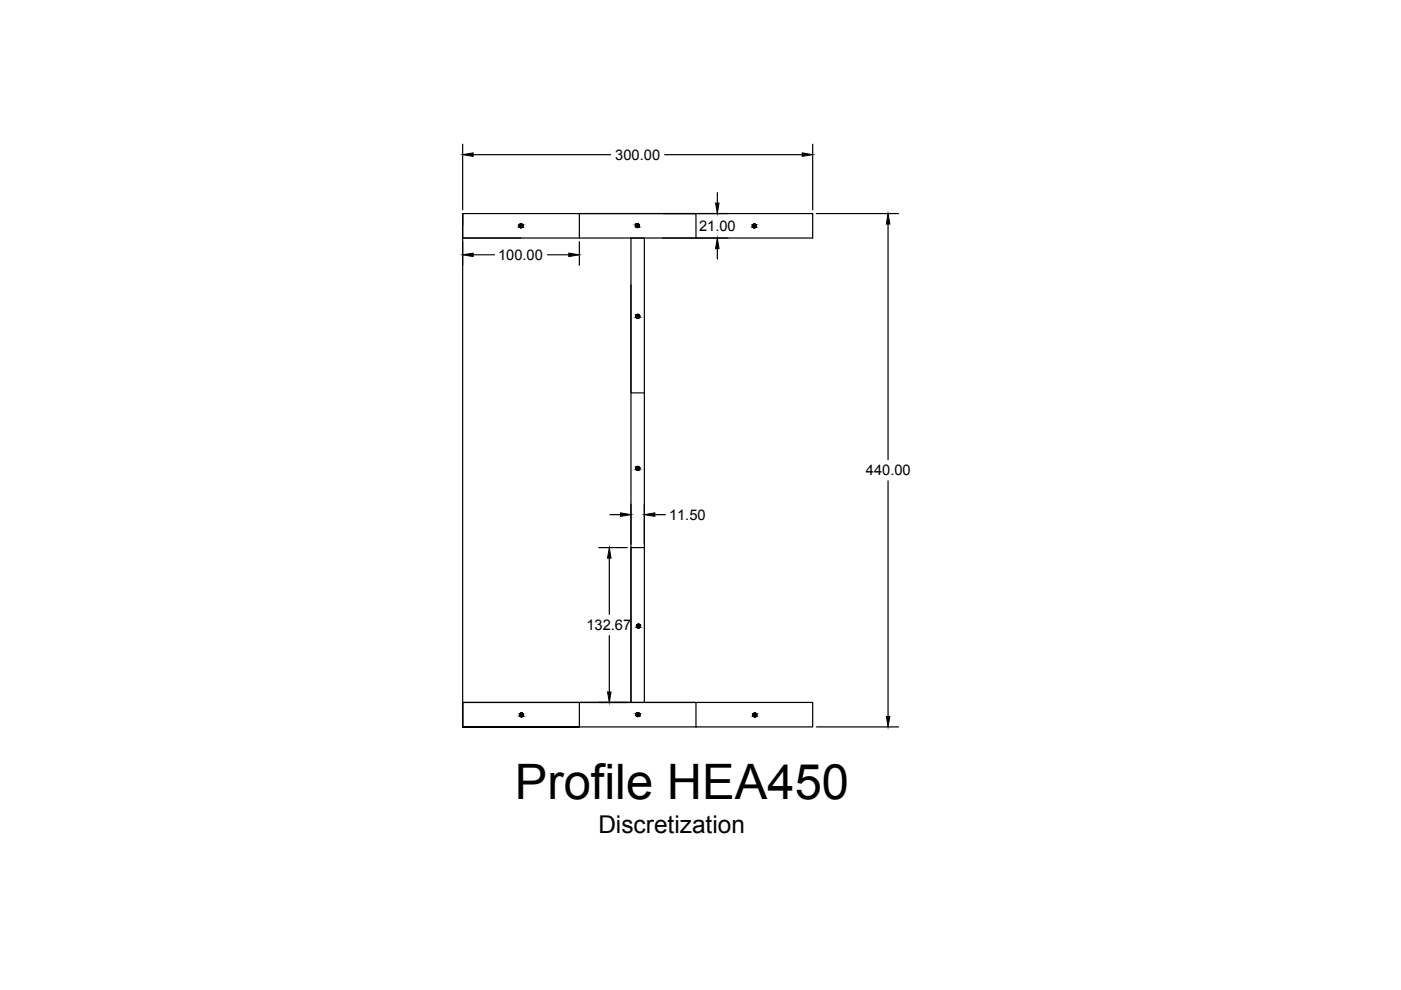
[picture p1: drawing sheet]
<svg xmlns="http://www.w3.org/2000/svg" width="297mm" height="210mm" viewBox="0 0 297 210" stroke-linecap="round" stroke-linejoin="round" font-family="sans-serif">
<defs><g id="words">
<text font-size="10.4" x="109.1" y="169.5">Profile HEA450</text>
<text font-size="5.2" x="126.9" y="176.5">Discretization</text>
<g font-size="3.1">
<text x="130.5" y="33.9">300.00</text>
<text x="148.2" y="49">21.00</text>
<text x="105.6" y="55.1">100.00</text>
<text x="183.6" y="100.8">440.00</text>
<text x="141.8" y="110.2">11.50</text>
<text x="124.3" y="133.6">132.67</text>
</g>
</g></defs>
<!-- layer: 0 -->
<g fill="none" stroke="#000" stroke-width=".25">
<path d="M98.1 30.6v13.9M100.3 32.8h29.2M140.9 32.8h29.2M172.3 30.6v13.9M98.1 45.3h74.2v5.2h-74.2zM98.1 50.5h12.4M98.1 45.3v108.8M100.3 54h4.5M116.1 54h4.5M122.8 50.5v-5.2h24.8v5.2M122.8 51.3v4.9M140.5 50.5h13.8"/>
<path d="M140.5 45.3h13.8M152.1 40.8v2.3M152.1 52.7v2.2M173.1 45.3h17.4M188.3 47.5v50M133.8 60.4v88.5h-35.7v5.2v-5.2h74.2v5.2h-74.2h24.7v-5.2h24.8v5.2M136.6 83.3h-2.8v-32.8h2.8v98.4M127 116.1h6M129.2 118.3v12M129.3 109.1h2.3M133.8 106.9v8.4M136.6 116.1h-2.8v32.8"/>
<path d="M138.8 109.1h2.3M188.3 101.9v50M129.2 134.8v11.9M127 148.9h6M173.1 154.1h17.4"/>
<circle cx="110.4" cy="47.9" r=".41"/>
<circle cx="135.1" cy="47.8" r=".41"/>
<circle cx="159.9" cy="47.9" r=".41"/>
<circle cx="135.2" cy="67.1" r=".41"/>
<circle cx="135.2" cy="99.3" r=".41"/>
<circle cx="135.4" cy="132.7" r=".41"/>
<circle cx="110.5" cy="151.6" r=".41"/>
<circle cx="135.2" cy="151.5" r=".41"/>
<circle cx="160" cy="151.6" r=".41"/>
</g>
<g fill="#000" stroke="#000" stroke-width=".21">
<path d="M98.1 32.8l2.2-.4v.8zM170.1 32.4l2.2 .4-2.2 .4zM98.1 54l2.2-.3v.7zM120.6 53.7l2.2 .3-2.2 .4zM151.7 43.1h.7l-.3 2.2zM152.1 50.5l.3 2.2h-.7zM188.3 45.3l.4 2.2h-.8zM129.2 116.1l.3 2.2h-.7zM131.6 108.7l2.2 .4-2.2 .4zM136.6 109.1l2.2-.4v.8zM128.8 146.7h.7l-.3 2.2zM187.9 151.9h.8l-.4 2.2z"/>
<path d="M110.4 47.5h.2zM110.3 47.5h.3z"/>
<path d="M110.3 47.5h.3zM110.3 47.5h.3z"/>
<path d="M110.3 48.3h.3zM110.3 48.3h.2z"/>
<path d="M110.3 47.5h.4zM110.2 47.5h.5z"/>
<path d="M110.3 48.2h.3zM110.3 48.2l.3 .1z"/>
<path d="M110.2 47.5l.6 .1zM110.2 47.5l.6 .1z"/>
<path d="M110.2 48.2h.5zM110.2 48.2h.4z"/>
<path d="M110.2 47.6l.6 .1zM110.2 47.6l.6 .1z"/>
<path d="M110.2 48.2h.6zM110.2 48.2h.5z"/>
<path d="M110.1 47.7h.7zM110.1 47.7h.7z"/>
<path d="M110.1 48.1h.7zM110.1 48.1l.7 .1z"/>
<path d="M110.1 47.7l.8 .1zM110.1 47.7l.8 .1z"/>
<path d="M110.1 48h.7zM110.1 48l.7 .1z"/>
<path d="M110.1 47.8l.8 .1zM110.1 47.8l.8 .1z"/>
<path d="M110.1 47.9h.8zM110.1 47.9l.7 .1z"/>
<path d="M110.1 47.9h.8zM110.1 47.9h.8z"/>
<path d="M135.1 47.4h.1zM135 47.4h.2z"/>
<path d="M135 47.4l.3 .1zM134.9 47.5h.4z"/>
<path d="M135 48.2h.2zM135 48.2h.2z"/>
<path d="M134.9 47.5h.5zM134.9 47.5h.5z"/>
<path d="M134.9 48.2h.4zM134.9 48.2h.3z"/>
<path d="M134.9 47.5l.5 .1zM134.9 47.5l.5 .1z"/>
<path d="M134.9 48.2h.5zM134.9 48.2h.4z"/>
<path d="M134.8 47.6h.7zM134.8 47.6h.7z"/>
<path d="M134.8 48.1h.6zM134.8 48.1l.6 .1z"/>
<path d="M134.8 47.6l.7 .1zM134.8 47.6l.7 .1z"/>
<path d="M134.8 48.1h.7zM134.8 48.1h.6z"/>
<path d="M134.8 47.7l.7 .1zM134.8 47.7l.7 .1z"/>
<path d="M134.8 48h.7zM134.8 48l.7 .1z"/>
<path d="M134.7 47.8h.8zM134.7 47.8h.8z"/>
<path d="M134.7 47.8l.8 .1zM134.7 47.8l.8 .1z"/>
<path d="M134.7 47.9h.8zM134.7 47.9l.8 .1z"/>
<path d="M159.9 47.5h.1zM159.8 47.5h.2z"/>
<path d="M159.8 47.5h.3zM159.8 47.5h.3z"/>
<path d="M159.8 48.3h.2zM159.8 48.3h.2z"/>
<path d="M159.8 47.5l.4 .1zM159.7 47.6h.5z"/>
<path d="M159.8 48.3h.3zM159.8 48.3h.2z"/>
<path d="M159.7 47.6h.5zM159.7 47.6h.5z"/>
<path d="M159.7 48.2h.5zM159.7 48.2l.4 .1z"/>
<path d="M159.6 47.6l.7 .1zM159.6 47.6l.7 .1z"/>
<path d="M159.6 48.2h.6zM159.6 48.2h.6z"/>
<path d="M159.6 47.7l.7 .1zM159.6 47.7l.7 .1z"/>
<path d="M159.6 48.1h.7zM159.6 48.1l.6 .1z"/>
<path d="M159.6 47.8h.7zM159.6 47.8h.7z"/>
<path d="M159.6 48.1h.7zM159.6 48.1h.7z"/>
<path d="M159.5 47.8l.8 .1zM159.5 47.8l.8 .1z"/>
<path d="M159.5 48h.8zM159.5 48l.8 .1z"/>
<path d="M159.5 47.9h.8zM159.5 47.9l.8 .1z"/>
<path d="M135.2 66.7h.1zM135.1 66.7h.2z"/>
<path d="M135.1 66.7h.3zM135.1 66.7h.3z"/>
<path d="M135.1 67.4h.2zM135.1 67.4l.2 .1z"/>
<path d="M135.1 66.7h.4zM135 66.7h.5z"/>
<path d="M135.1 67.4h.3zM135.1 67.4h.2z"/>
<path d="M135 66.7l.5 .1zM135 66.7l.5 .1z"/>
<path d="M135 67.4h.5zM135 67.4h.4z"/>
<path d="M134.9 66.8l.7 .1zM134.9 66.8l.7 .1z"/>
<path d="M134.9 67.3h.6zM134.9 67.3l.6 .1z"/>
<path d="M134.9 66.9h.7zM134.9 66.9h.7z"/>
<path d="M134.9 67.3h.7zM134.9 67.3h.6z"/>
<path d="M134.8 66.9l.8 .1zM134.8 66.9l.8 .1z"/>
<path d="M134.8 67.2h.8zM134.8 67.2l.8 .1z"/>
<path d="M134.8 67l.8 .1zM134.8 67l.8 .1z"/>
<path d="M134.8 67.1h.8zM134.8 67.1h.8z"/>
<path d="M134.8 67.1h.8zM134.8 67.1l.8 .1z"/>
<path d="M135.2 98.9h.1zM135.1 98.9h.2z"/>
<path d="M135.1 98.9h.3zM135.1 98.9h.3z"/>
<path d="M135.1 99.7h.2zM135.1 99.7h.2z"/>
<path d="M135.1 98.9l.4 .1zM135 99h.5z"/>
<path d="M135.1 99.7h.3zM135.1 99.7h.2z"/>
<path d="M135 99h.5zM134.9 99h.6z"/>
<path d="M135 99.6h.5zM135 99.6l.4 .1z"/>
<path d="M134.9 99l.7 .1zM134.9 99l.7 .1z"/>
<path d="M134.9 99.6h.6zM134.9 99.6h.6z"/>
<path d="M134.9 99.1l.7 .1zM134.9 99.1l.7 .1z"/>
<path d="M134.9 99.5h.7zM134.9 99.5l.6 .1z"/>
<path d="M134.8 99.2h.8zM134.8 99.2h.8z"/>
<path d="M134.8 99.4h.8zM134.8 99.4l.8 .1z"/>
<path d="M134.8 99.2l.8 .1zM134.8 99.2l.8 .1z"/>
<path d="M134.8 99.3l.8 .1zM134.8 99.3l.8 .1z"/>
<path d="M134.8 99.4h.8zM134.8 99.4h.8z"/>
<path d="M135.3 132.3h.2zM135.3 132.3h.2z"/>
<path d="M135.3 132.3l.3 .1zM135.2 132.4h.4z"/>
<path d="M135.3 133.1h.2zM135.3 133.1h.1z"/>
<path d="M135.2 132.4h.4zM135.1 132.4h.5z"/>
<path d="M135.2 133.1h.4zM135.2 133.1h.3z"/>
<path d="M135.1 132.4l.6 .1zM135.1 132.5h.6z"/>
<path d="M135.1 133.1h.5zM135.1 133.1h.5z"/>
<path d="M135.1 132.5h.6zM135.1 132.5h.6z"/>
<path d="M135.1 133h.6zM135.1 133l.5 .1z"/>
<path d="M135 132.5l.7 .1zM135 132.5l.7 .1z"/>
<path d="M135 133h.7zM135 133h.7z"/>
<path d="M135 132.6l.8 .1zM135 132.6l.8 .1z"/>
<path d="M135 132.9h.7zM135 132.9l.7 .1z"/>
<path d="M135 132.7h.8zM135 132.7h.8z"/>
<path d="M135 132.7l.8 .1zM135 132.7l.8 .1z"/>
<path d="M135 132.8h.8zM135 132.8l.7 .1z"/>
<path d="M110.5 151.2h.2zM110.5 151.2h.2z"/>
<path d="M110.5 151.2h.3zM110.4 151.2h.4z"/>
<path d="M110.5 152h.2zM110.5 152h.1z"/>
<path d="M110.4 151.2h.4zM110.3 151.2h.5z"/>
<path d="M110.4 151.9h.4zM110.4 151.9l.3 .1z"/>
<path d="M110.3 151.2l.6 .1zM110.3 151.2l.6 .1z"/>
<path d="M110.3 151.9h.5zM110.3 151.9h.5z"/>
<path d="M110.3 151.3l.6 .1zM110.3 151.3l.6 .1z"/>
<path d="M110.3 151.9h.6zM110.3 151.9h.5z"/>
<path d="M110.2 151.4h.7zM110.2 151.4h.7z"/>
<path d="M110.2 151.8h.7zM110.2 151.8l.7 .1z"/>
<path d="M110.2 151.4l.8 .1zM110.2 151.4l.8 .1z"/>
<path d="M110.2 151.7h.7zM110.2 151.7l.7 .1z"/>
<path d="M110.2 151.5l.8 .1zM110.2 151.5l.8 .1z"/>
<path d="M110.2 151.6h.8zM110.2 151.6h.8z"/>
<path d="M110.2 151.6h.8zM110.2 151.6l.7 .1z"/>
<path d="M135.2 151.1h.1zM135.1 151.1h.2z"/>
<path d="M135.1 151.1l.3 .1zM135.1 151.2h.3z"/>
<path d="M135.1 151.9h.2zM135.1 151.9h.2z"/>
<path d="M135.1 151.2h.4zM135 151.2h.5z"/>
<path d="M135.1 151.9h.3zM135.1 151.9h.2z"/>
<path d="M135 151.2l.5 .1zM135 151.2l.5 .1z"/>
<path d="M135 151.9h.5zM135 151.9h.4z"/>
<path d="M134.9 151.3h.7zM134.9 151.3h.7z"/>
<path d="M134.9 151.8h.6zM134.9 151.8l.6 .1z"/>
<path d="M134.9 151.3l.7 .1zM134.9 151.3l.7 .1z"/>
<path d="M134.9 151.8h.7zM134.9 151.8h.6z"/>
<path d="M134.9 151.4l.7 .1zM134.9 151.4l.7 .1z"/>
<path d="M134.9 151.7h.7zM134.9 151.7l.7 .1z"/>
<path d="M134.8 151.5h.8zM134.8 151.5h.8z"/>
<path d="M134.8 151.5l.8 .1zM134.8 151.5l.8 .1z"/>
<path d="M134.8 151.6h.8zM134.8 151.6l.8 .1z"/>
<path d="M160 151.2h.2zM159.9 151.2h.3z"/>
<path d="M159.9 151.2h.3zM159.9 151.2h.3z"/>
<path d="M159.9 152h.3zM159.9 152h.2z"/>
<path d="M159.9 151.2l.4 .1zM159.8 151.3h.5z"/>
<path d="M159.9 152h.3zM159.9 152h.3z"/>
<path d="M159.8 151.3h.5zM159.8 151.3h.5z"/>
<path d="M159.8 151.9h.5zM159.8 151.9l.4 .1z"/>
<path d="M159.7 151.3l.7 .1zM159.7 151.3l.7 .1z"/>
<path d="M159.7 151.9h.6zM159.7 151.9h.6z"/>
<path d="M159.7 151.4l.7 .1zM159.7 151.4l.7 .1z"/>
<path d="M159.7 151.8h.7zM159.7 151.8l.6 .1z"/>
<path d="M159.6 151.5h.8zM159.6 151.5h.8z"/>
<path d="M159.6 151.8h.8zM159.6 151.8h.8z"/>
<path d="M159.6 151.5l.9 .1zM159.6 151.5l.9 .1z"/>
<path d="M159.6 151.7h.8zM159.6 151.7l.8 .1z"/>
<path d="M159.6 151.6h.9zM159.6 151.6l.8 .1z"/>
</g>
<use href="#words"/>
</svg>
